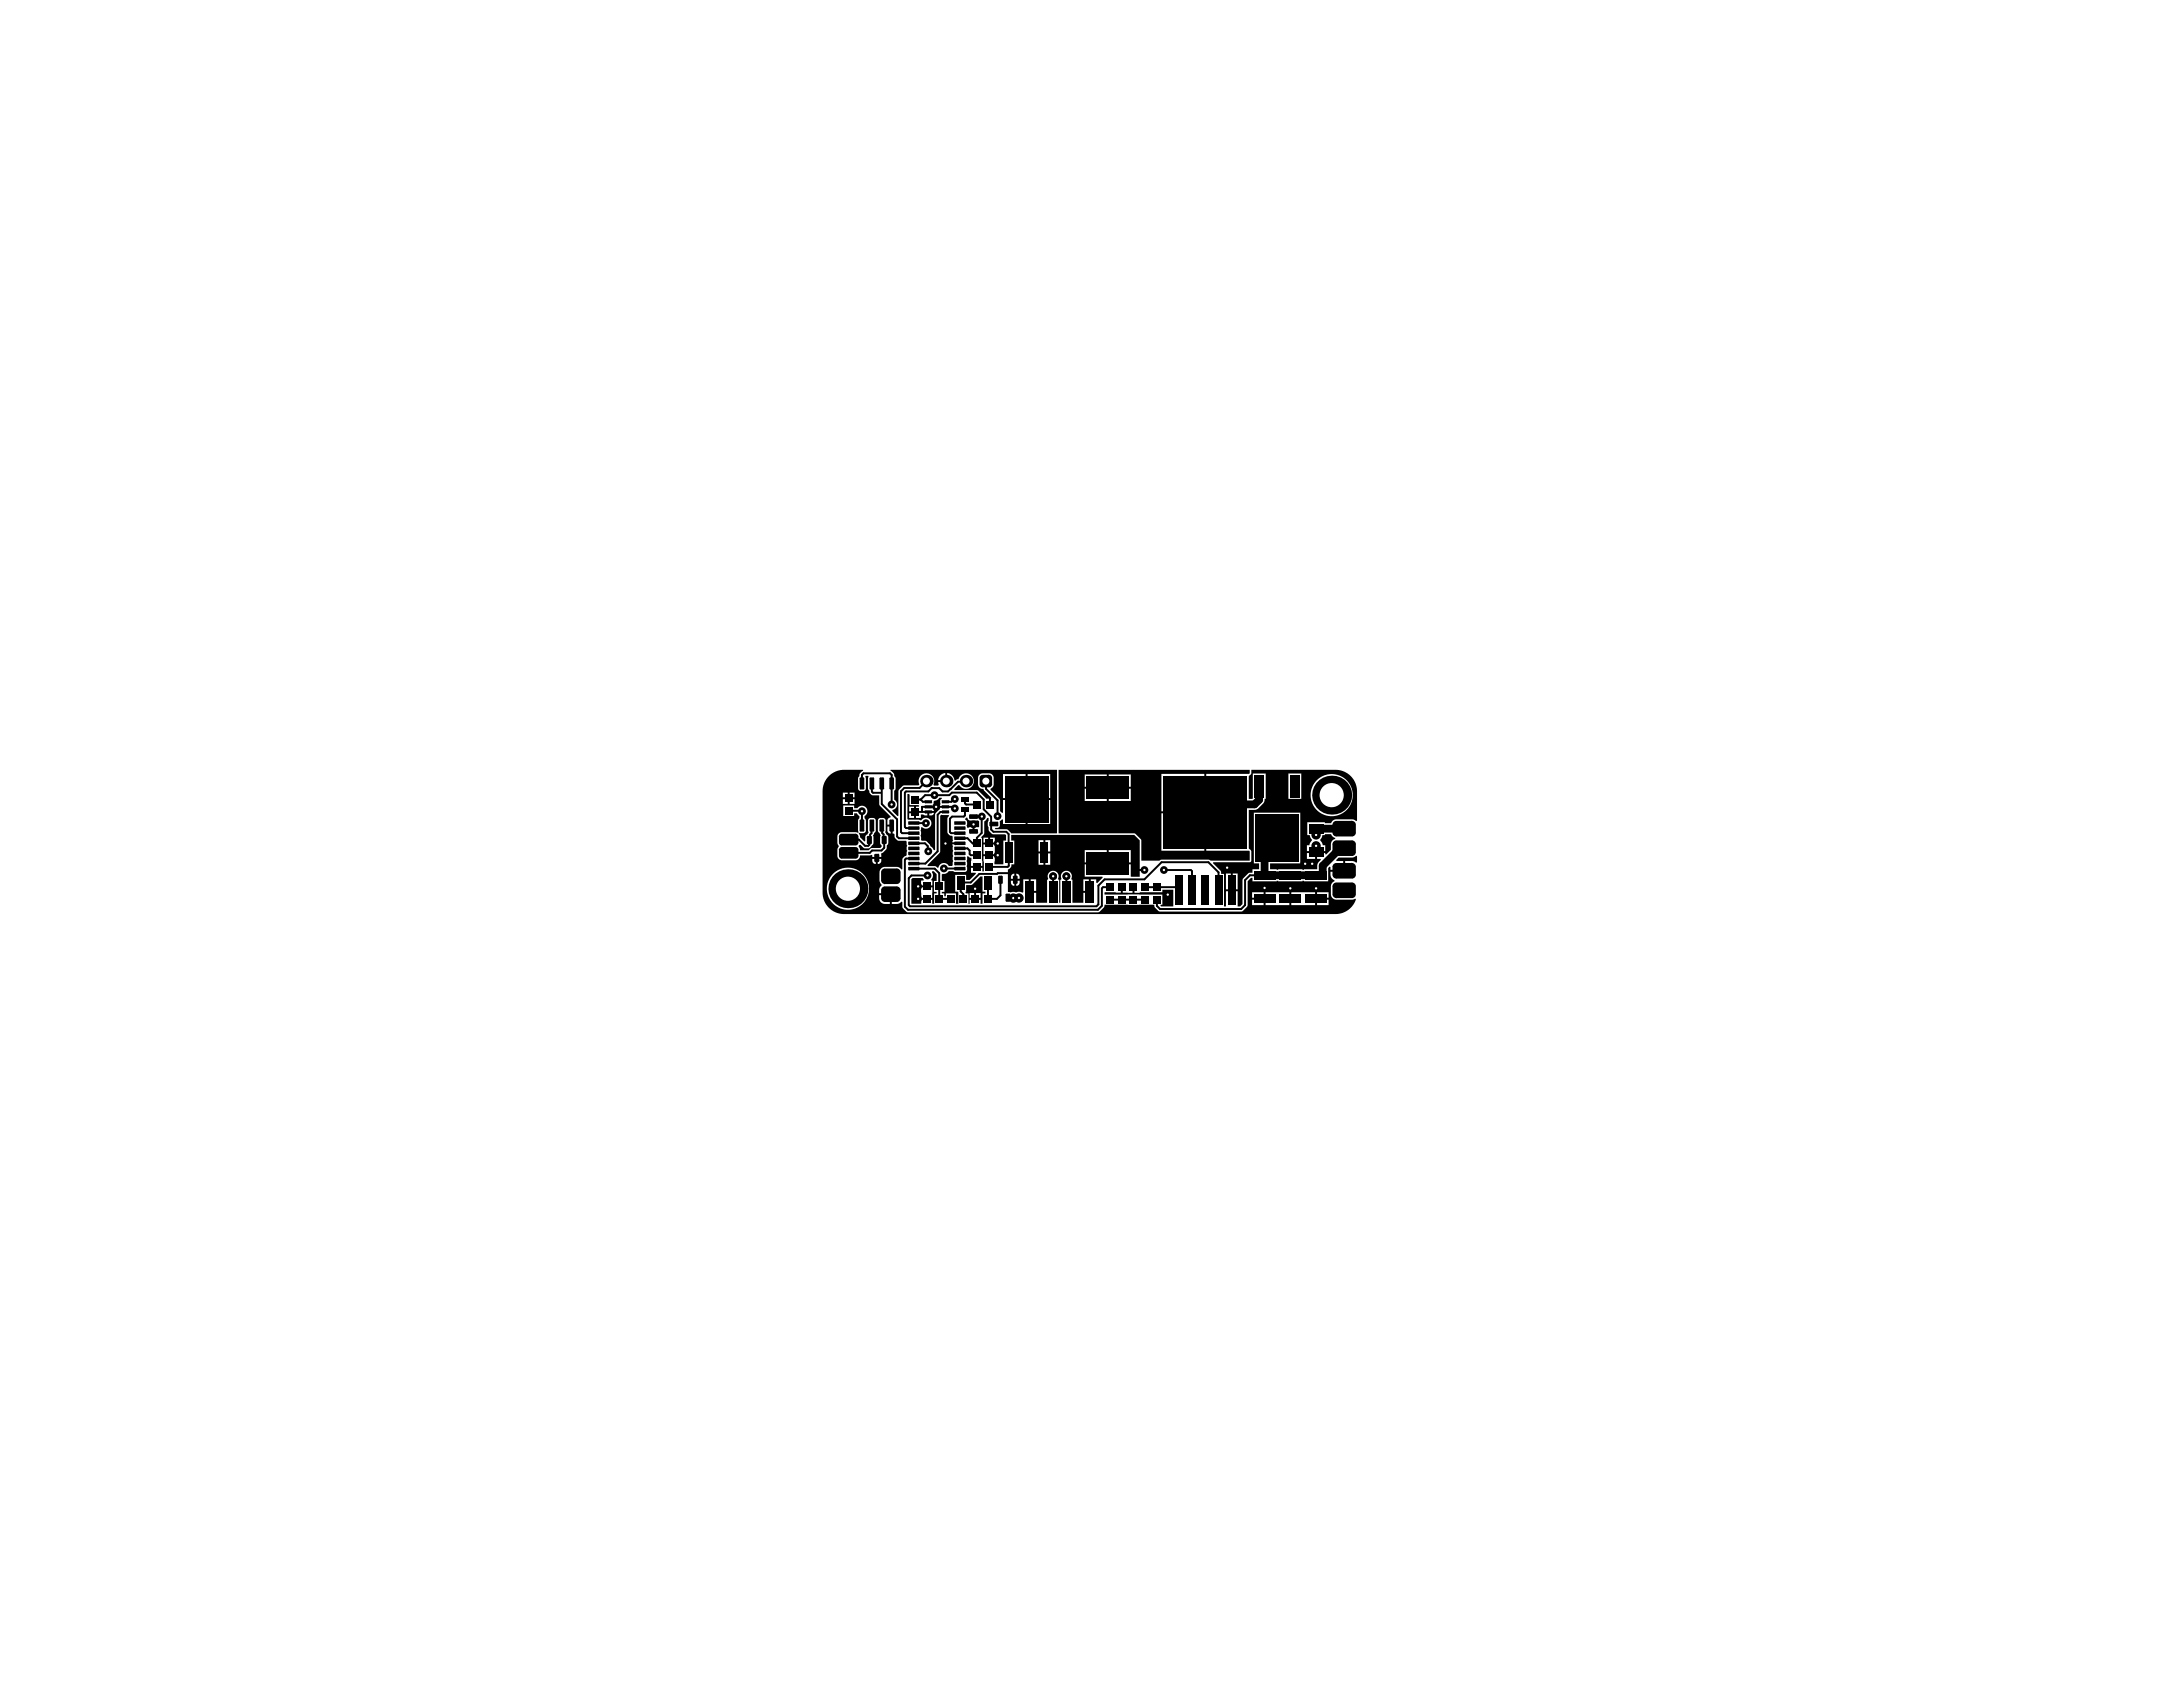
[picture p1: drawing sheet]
<svg xmlns="http://www.w3.org/2000/svg" width="279mm" height="216mm" viewBox="0 0 279 216" stroke-linecap="round" stroke-linejoin="round" font-family="sans-serif">
<g fill="#000">
<path d="M120.5 104.3h.9l.1 .1-.2 .4v1.7a.57 .57 0 0 0 .6 .5l.1 .6-.1 .2h1v.2h-1l.1 .9-.1 .2 .1 .4-.1 .3 .1 .4-.1 .5-.1 .1h-.4a.74 .74 0 0 0-.7-.3 .74 .74 0 0 0-.6 .5l-.4-.1-.9-.1-.1-.1 1.6-1.7v-4.6zM123.5 104.8l.2-.2 .1 .1a.35 .35 0 0 0 .4 .3h1l.1 .1v.7l-.6 .1v.5h-.2v-.5h-.4a.2 .2 0 0 1-.2 0 .2 .2 0 0 1-.2-.2 .51 .51 0 0 0-.2-.8zM134.4 111.8a.5 .5 0 0 1 .7 0 .5 .5 0 0 1 0 .7h-.2v1.6h-.2v-1.6a.41 .41 0 0 1-.4-.2 .41 .41 0 0 1 .1-.5zM136.1 111.8a.5 .5 0 0 1 .7 0 .5 .5 0 0 1 0 .7h-.2v1.6h-.2v-1.6a.41 .41 0 0 1-.4-.2 .41 .41 0 0 1 .1-.5zM141.4 114.2h2.1v-.7h.2v.7l1.2 .1v-.8h.3v.8l3.6-.1v-.3h1.4v2.1h-1.6l-.1-.1 .1-.1h.2v-1.3h-7.4z"/>
<path d="M106.1 99.3a2.73 2.73 0 0 0-.8 2v12.9a2.74 2.74 0 0 0 2.7 2.8h62.8a2.74 2.74 0 0 0 2.7-1.9l-.1-.1-.4 .1h-2a.7 .7 0 0 1-.7-.7v-1a.7 .7 0 0 1 .5-.6v-.1a.75 .75 0 0 1-.5-.8v-.3h1.7v-.2h.2v-1.2h1l.4 .2h.1v-.8l-.1-.1-.5 .2h-1.8l-.3 .4 .9 .1v1.1h-1.6v-.3l-.1-.1-.2 .2v1.7h-3.1v-.1h-.2v.1h-3.1v-.1h-.2v.1h-3.1v-.5h-.2l-.4 .5v3.1l-.6 .7-.2 .1h-10.4l-.3-.1-.4-.4-.1-.4h-6.3l-.1 .4-.5 .5-.3 .1h-24.3l-.2-.1-.5-.5v-.8h-.1l-.5 .3h-.8v-1.3h-.1v-.1h-1.5v-.5l.2-.3a.29 .29 0 0 0 .1-.3 .29 .29 0 0 0-.2-.2v-1.4a.7 .7 0 0 1 .7-.7l1.6 .1 .3 .1 .2 .2 .1-.1v-1.2a.58 .58 0 0 1 .5-.5l.1-.6-.1-.2 .1-.5-.1-.5v-.1h-1a.72 .72 0 0 1-.5-.8l-.2-.1v-1h-.2v-.2h-.5v-.5a.4 .4 0 0 1 .3-.4l.1-.1-1.4-1.4-.1-1.3h-.8a.61 .61 0 0 1-.5-.6l-.1-.3v-1.6h-.3l-.1 .1 .1 .2v1.3a.35 .35 0 0 1-.3 .3h-.3a.35 .35 0 0 1-.4-.3v-1.3l.2-.3v-.3l.5-.4v-.1h-2.5a2.73 2.73 0 0 0-1.9 .8zM107.9 101.4h.6v.6h-.6zM108.7 101.4h.7v.6h-.7zM107.9 102.3h.6v.6h-.6zM108.7 102.3h.7v.6h-.7zM107.9 103.1h1.4v.3h.4a.7 .7 0 0 1 1.1 0 .7 .7 0 0 1-.2 1v.3l.2 .3v1.3a.35 .35 0 0 1-.3 .3h-.5l-.1 .1 .2 .5 .5 .5 .1-.1 .1-.6 .4-.5-.1-.2v-1.3a.35 .35 0 0 1 .3-.3h.3a.35 .35 0 0 1 .4 .3v1.3l-.4 .6 .1 .2-.1 1-.3 .4-.3 .1h-.5l-.5-.5h-.1a.35 .35 0 0 0 .1 .6v.1h1.1l.3-.3h1.2l.1-.1v-.2l-.2-.3v-.8l.1-.2-.3-.6v-1.3a.35 .35 0 0 1 .3-.3h.3a.35 .35 0 0 1 .4 .3v1.3l-.1 .2 .4 .6v.8l-.2 .3v.5l-.7 .5v.5h-1.2v-.2l-.1-.1-1.4 .1a.58 .58 0 0 1-.6 .6h-1.8a.58 .58 0 0 1-.5-.6v-.8a.48 .48 0 0 0 0-.8v-.8a.58 .58 0 0 1 .5-.6h1.8l.3 .1 .1-.1-.1-.2v-1.3l.2-.3v-.3l-.3-.3h-.4v.3h-1.4zM113.6 105.8h.4v.9a.4 .4 0 0 1-.4-.4zM111.6 109.9h.5v.7a.42 .42 0 0 1-.5-.4zM112.3 109.9h.5a.48 .48 0 0 1-.4 .7zM162 114.2h3v1.6h-3zM160.3 114.2h1.4v.7h-1.4zM168.6 114.2h1.4v.7h-1.4zM112.5 114.6h1.4v1.1h-.6a.75 .75 0 0 1-.8-.8zM160.3 115.1h1.4v.7h-1.4zM165.3 114.2h3v1.6h-3zM168.6 115.1h1.4v.7h-1.4zM105.8 113.7a2.7 2.7 0 0 1 5.4 0 2.7 2.7 0 0 1-5.4 0z"/>
<path d="M114 98.5v.1l.4 .4 .1 .3 .1 .3v1.3l-.2 .3v1.1a.74 .74 0 0 1 .4 .8 .74 .74 0 0 1-.6 .6l.7 .7h.1v-3.2l.5-.6 .2-.1h1.9l.1-.1a1 1 0 0 1 .9-1.4 1 1 0 0 1 .9 1.4v.1h.6l.1-.1-.1-.3h1v-.1h.1v-1.1a1.04 1.04 0 0 1 1 1h.1l.1-.1a.45 .45 0 0 0 .4-.4 1 1 0 0 1 1.5-.2 1 1 0 0 1 0 1.5 1 1 0 0 1-1.5-.2h-.1l-.6 .5 .1 .1h2.9l1.1 1.1h.4v.8h.2l.1-.9-.9-.9-.1-.2a.61 .61 0 0 1-.7-.6v-.8a.6 .6 0 0 1 .6-.6h.8a.6 .6 0 0 1 .6 .6v.9l-.4 .6 1.2 1.2v1.5l.2 .2h.2v-1.6h2.9v3.1h-2.9v-.6h-.2l-.3 .3 .1 .4a.35 .35 0 0 1-.4 .4h-.2l-.1 .1h1.6l.5 .6h5.9v-8.2zM120.4 99.2l.6-.3v.9h-.9zM128.4 99.1h2.9v3h-2.9zM131.5 99.1h2.9v3h-2.9zM131.5 102.4h2.9v3.1h-2.9z"/>
<path d="M160.2 98.5l-.1 .5-.3 .3v2.9h.5v-3.2h1.7v3.2h-.1l-.2 .6-.7 .7-.3 .1h-.9v5l.4 .3-.1 1.4h-4.8l-.1 .2 1 1 .1 .3h.4v4.2h.2v-1.9h1.5v1.9h.3l.3-.3 .1-3.2 .7-.8h.5v-.5h.9v-.7h-.7v-6.5h5.9v6.5h-3.8v.7h.8v.1h.2v-.1h3.1v.1h.2v-.1h1.7v-.6l.5-.6-.1-.1h-.4v-.7h1v.1l.1 .1 .6-.6v-.8a.7 .7 0 0 1 .6-.6v-.2a.69 .69 0 0 1-.5-.4h-.8v.1h-.4v.3a.36 .36 0 0 0-.2 .4 .36 .36 0 0 0 .2 .3l.1 .3h.3v.7h-2.3v-.7h.3l.1-.3a.36 .36 0 0 0 .2-.3 .36 .36 0 0 0-.2-.4l-.1-.3h-.3v-1.7h2.3v.2h.8a.7 .7 0 0 1 .6-.5h2l.6 .2 .1-.1v-3.7a2.74 2.74 0 0 0-2.8-2.8zM164.9 99h1.7v3.2h-1.7zM167.7 101.8a2.7 2.7 0 0 1 5.4 0 2.7 2.7 0 0 1-5.4 0zM167.3 109.2h1v.7h-1zM156.9 111.8h.6v2h-.6zM157.8 111.8h.6v2h-.6z"/>
<path d="M116.1 101.6v3.2l.2 .1h1.3a.32 .32 0 0 0 .5-.1 .71 .71 0 0 1 1 .2 .71 .71 0 0 1-.2 .9 .71 .71 0 0 1-.9 0l-.2 .4 .1 .2-.1 .5 .1 .5 .1 .1 .6 .1 .4 .4 .1 .2 .5 .5 .1-4.6 .5-.6 .1-.2h.7v-.3h-.7l.1-.2a.47 .47 0 0 1 .2-.7l-.1-.1h-.3a.72 .72 0 0 1-.6 .4l-.1 .3v.1h.3a.33 .33 0 0 1 .3 .4 .33 .33 0 0 1-.3 .3h-.2l-.1 .2h-.7v.1h-.1v.5l-.8-.2v.5h-.7v-1.5h.4v-.2h-1.2v-1.3zM116.4 103.2h.6v.6h-.6zM118.9 104h.6l-.1 .3-.2 .1h-.3zM116.4 104.1h.6v.6h-.6z"/>
<path d="M116.6 112.5v3.2h1.3v-.5h1.4v.5h.3v-1.4h.3v-.2h-.4v-1.4h.4v-.8l-.4-.4h-.2v.1a.7 .7 0 0 1-.1 1v.1h.1v.6h-1.4v-.6h.3v-.1l-.1-.2h-1.3zM117.9 113.6h1.4v1.3h-1.4z"/>
<path d="M123.7 113.3v.8l-.1 .1v.1h.4v1.4h.1v-.5h1.4v.5h.3v-1.4h.3v-.2h-.3v-1.9h-.3l-1.1 1zM124.1 114.3h.6v.6h-.6zM124.9 114.3h.6v.6h-.6z"/>
<path d="M126.3 104.7l-.3 .4v1.6l-.4 .4 .1 .2v3.5h-1.4v-1l-.4-.2h-.1l-.1 .6 .1 .4-.1 .2a.5 .5 0 0 1-.2 .8h-1.3l-.2-.1h-.6a.69 .69 0 0 1-.7 .3l-.2 .1v.8h.4v1.4h-.4v.2h.4v.4h.2v-.4h1.3v1.4h.3l-.1-1.6h-.3v-2.1h1.4v.6h.4l.8-.8v-.1h-.6v-.6h1.4v.4h.2v-1.9h1.4v1h1.1v-3h.4v-.7l-.1-.1h-1.6l-.2-.1-.4-.5-.1-.6 .1-.9zM125.9 107.2h.6v.6h-.6zM126.7 107.2h.6v.6h-.6zM125.9 108.1h1.4v1.2h-1.4z"/>
<path d="M129.4 106.9v.7h.4v3h-.4a.58 .58 0 0 1-.4 .7v2.9h.3l.5-.1 .2 .1 .5-.1 .3 .1h.2v-1.7h.7v1.6h.1v.2h.8v1.2h1.4v-2.9l.2-.1a.7 .7 0 0 1 .6-1.1 .7 .7 0 0 1 .6 1.1l.2 .1v2.9h.1v-2.9l.2-.1a.7 .7 0 0 1 .6-1.1 .7 .7 0 0 1 .6 1.1l.2 .1v2.9h1.4v-1.2h.8v-.2h.1v-1.6h.7v.5h.1l.7-.7v-.1h-2.3v-1.6h5.9v1.6h1.2v-4.6l-.7-.7zM132.9 107.5h.6v1.5h-.6zM133.8 107.5h.6v1.5h-.6zM138.8 108.8h2.9v1.6h-2.9zM141.9 108.8h2.8v1.6h-2.8zM132.9 109.2h.6v1.5h-.6zM133.8 109.2h.6v1.5h-.6zM129.5 111.9l.3-.1v.7h-.4zM130.1 111.8a.47 .47 0 0 1 .4 .7h-.4zM129.4 112.7h.4v.7a.47 .47 0 0 1-.4-.7zM130.1 112.7h.4a.47 .47 0 0 1-.4 .7zM131.9 112.5h.7v1.5h-.7zM138.7 112.5h.7v1.5h-.7z"/>
<path d="M135.5 98.5v8.1l9.8 .1 .8 .8v2.6h2.3l.3-.1h6l.2 .1h5.1v-1.1l-.1-.1h-5.5v-9.9h5.5l.1-.5zM138.8 99.1h2.9v1.6h-2.9zM141.9 99.1h2.8v1.6h-2.8zM138.8 100.9h2.9v1.6h-2.9zM141.9 100.9h2.8v1.6h-2.8zM148.6 99h5.5v4.8h-5.5zM148.6 104.1h5.5v4.8h-5.5z"/>
<circle cx="129.7" cy="114.9" r=".6"/>
<circle cx="171.8" cy="106.1" r=".5"/>
</g>
<path d="M129.2 114.9h1.2M129.7 114.9h.1M130.4 114.9h.1" fill="none" stroke="#000" stroke-width=".8"/>
<path d="M161.2 100.6v1.8l-.6 .5h-1.5M168.4 106.1h3.4M171.5 108.5l-2.2 2.3v1.1l-.1 .1h-7.3v-2.1" fill="none" stroke="#000" stroke-width="1"/>
<g fill="none" stroke="#000" stroke-width=".25">
<path d="M110.3 99.8v-.6l.2-.2h3.4l.2 .2v3.8M118.6 100l-.9 .8h-2l-.4 .5v5.2l.2 .1h1.5M123.6 100h-1l-1.3 1.3h-.7l-.4-.4h-1M126.2 100v1l1.5 1.4v2M108.6 103.8h1.6l.1 .1v1.8M110.3 105.7h.1M111.5 105.7v.9l-.1 .2-.1 1.3-.2 .1h-.4l-.8-.7h-1.6M111.6 100.3v1l.1 .2h1M112.9 100.3v2.6l1.9 2v2.2l.2 .2h2M112.9 105.7v.9l.2 .2v.6l.1 .1v1l-.4 .3h-1.2l-.3 .3h-3M114.1 100.3h.1M117 111.2h2.6l.6 .5v3.3h1.5"/>
<path d="M117 107.9h1.4l.3 .4 .1 .6M117 109.9h-1l-.2 .1v6l.4 .4h24.3l.5-.5v-2.2l.2-.2h.8M117 105.3l1.5 .1M117.2 103.9h1.6M117.8 102.3l.6-.5h3.1l.3-.4h3.2l.9 .9v1.3l1 .9v1.7l.2 .2h1.7l.3 .3v4.1l-.1 .1h-2.4M117.8 102.3l.3 .3h.7M117.8 102.3l-.7 .1M118.7 112h-2l-.4 .4v3.4l.2 .2h23.8l.3-.3v-2.4l.8-.8h5.1l2.2-2.2h6l1.3 1.3v2.3M119.2 100.9h.1M119.2 100.9l-.4 .4h-2.8l-.2 .1v4.4l.2 .2h1M119.8 103.3h-1.8v.6M120.8 111.1v.1"/>
<path d="M120.8 111.2h2.1M121 103.3h.9l.1 .1M121 103.9h-.6l-.4 .4v4.6l-1.6 1.6h-1.4M122.2 102.3l-.4 .3h-.8M122.9 108.6h.9l.3 .2v.5l.1 .1h.8M122.9 107.3h.9l.7 .6h.5M123.5 102.3v.5l.2 .2h1.3M123.5 103.7v.7l-.1 .1h-1.5l-.3 .3v1.7l.1 .1h1.2M124.6 104.5h1v2.1l-.6 .6v.7M124.6 104.5h.1M125 103h.1M128 112.6v2l-.4 .4h-1.2v-2.1"/>
<path d="M129 111.7l-3.7 .1-1.1 1.1h-1.2v1.2l.3 .3v.6M142 115.1h4.6M145.8 111.3h.7M146.6 113.5h3.9l.4 .4M149 111.3h3.4l.2 .2v2.4M161.9 112h-1.9l-.6 .6v3.2l-.5 .5h-10.4l-.4-.4v-.8"/>
</g>
<circle cx="129.7" cy="114.9" r=".15" fill="#fff"/>
<circle cx="119.8" cy="103.3" r=".5" fill="#000"/>
<circle cx="119.8" cy="103.3" r=".15" fill="#fff"/>
<circle cx="149.8" cy="104" r=".5" fill="#000"/>
<circle cx="149.8" cy="104" r=".15" fill="#fff"/>
<circle cx="152.8" cy="104" r=".5" fill="#000"/>
<circle cx="152.8" cy="104" r=".15" fill="#fff"/>
<circle cx="152.8" cy="107" r=".5" fill="#000"/>
<circle cx="152.8" cy="107" r=".15" fill="#fff"/>
<circle cx="155.8" cy="107" r=".5" fill="#000"/>
<circle cx="155.8" cy="107" r=".15" fill="#fff"/>
<circle cx="155.8" cy="104" r=".5" fill="#000"/>
<circle cx="155.8" cy="104" r=".15" fill="#fff"/>
<circle cx="158.8" cy="107" r=".5" fill="#000"/>
<circle cx="158.8" cy="107" r=".15" fill="#fff"/>
<circle cx="158.8" cy="101" r=".5" fill="#000"/>
<circle cx="158.8" cy="101" r=".15" fill="#fff"/>
<circle cx="158.8" cy="104" r=".5" fill="#000"/>
<circle cx="158.8" cy="104" r=".15" fill="#fff"/>
<circle cx="155.8" cy="101" r=".5" fill="#000"/>
<circle cx="155.8" cy="101" r=".15" fill="#fff"/>
<circle cx="149.8" cy="107" r=".5" fill="#000"/>
<circle cx="149.8" cy="107" r=".15" fill="#fff"/>
<circle cx="149.8" cy="101" r=".5" fill="#000"/>
<circle cx="149.8" cy="101" r=".15" fill="#fff"/>
<circle cx="152.8" cy="101" r=".5" fill="#000"/>
<circle cx="152.8" cy="101" r=".15" fill="#fff"/>
<circle cx="130.4" cy="114.9" r=".6" fill="#000"/>
<circle cx="130.4" cy="114.9" r=".15" fill="#fff"/>
<circle cx="167" cy="110.5" r=".6" fill="#000"/>
<circle cx="167" cy="110.5" r=".15" fill="#fff"/>
<circle cx="167.9" cy="110.5" r=".6" fill="#000"/>
<circle cx="167.9" cy="110.5" r=".15" fill="#fff"/>
<circle cx="122.2" cy="103.5" r=".5" fill="#000"/>
<circle cx="122.2" cy="103.5" r=".15" fill="#fff"/>
<circle cx="168.4" cy="106.9" r=".6" fill="#000"/>
<circle cx="168.4" cy="106.9" r=".15" fill="#fff"/>
<circle cx="168.4" cy="108.2" r=".6" fill="#000"/>
<circle cx="168.4" cy="108.2" r=".15" fill="#fff"/>
<circle cx="127.7" cy="104.5" r=".5" fill="#000"/>
<circle cx="127.7" cy="104.5" r=".15" fill="#fff"/>
<circle cx="125.7" cy="104.5" r=".5" fill="#000"/>
<circle cx="125.7" cy="104.5" r=".15" fill="#fff"/>
<circle cx="146.5" cy="111.3" r=".5" fill="#000"/>
<circle cx="146.5" cy="111.3" r=".15" fill="#fff"/>
<circle cx="149" cy="111.3" r=".5" fill="#000"/>
<circle cx="149" cy="111.3" r=".15" fill="#fff"/>
<circle cx="161.9" cy="113.6" r=".5" fill="#000"/>
<circle cx="161.9" cy="113.6" r=".15" fill="#fff"/>
<circle cx="121" cy="107.9" r=".5" fill="#000"/>
<circle cx="121" cy="107.9" r=".15" fill="#fff"/>
<circle cx="149.5" cy="114.5" r=".5" fill="#000"/>
<circle cx="149.5" cy="114.5" r=".15" fill="#fff"/>
<circle cx="134.8" cy="112.1" r=".5" fill="#000"/>
<circle cx="134.8" cy="112.1" r=".15" fill="#fff"/>
<circle cx="157.1" cy="111" r=".5" fill="#000"/>
<circle cx="157.1" cy="111" r=".15" fill="#fff"/>
<circle cx="118.7" cy="112" r=".5" fill="#000"/>
<circle cx="118.7" cy="112" r=".15" fill="#fff"/>
<circle cx="120.8" cy="111.1" r=".5" fill="#000"/>
<circle cx="120.8" cy="111.1" r=".15" fill="#fff"/>
<circle cx="118.8" cy="108.9" r=".5" fill="#000"/>
<circle cx="118.8" cy="108.9" r=".15" fill="#fff"/>
<circle cx="114.1" cy="103" r=".5" fill="#000"/>
<circle cx="114.1" cy="103" r=".15" fill="#fff"/>
<circle cx="110.3" cy="103.8" r=".5" fill="#000"/>
<circle cx="110.3" cy="103.8" r=".15" fill="#fff"/>
<circle cx="122.2" cy="102.3" r=".5" fill="#000"/>
<circle cx="122.2" cy="102.3" r=".15" fill="#fff"/>
<circle cx="119.6" cy="101.8" r=".5" fill="#000"/>
<circle cx="119.6" cy="101.8" r=".15" fill="#fff"/>
<circle cx="114" cy="112.1" r=".5" fill="#000"/>
<circle cx="114" cy="112.1" r=".15" fill="#fff"/>
<circle cx="171.3" cy="111.4" r=".6" fill="#000"/>
<circle cx="171.3" cy="111.4" r=".15" fill="#fff"/>
<circle cx="172.4" cy="111.4" r=".6" fill="#000"/>
<circle cx="172.4" cy="111.4" r=".15" fill="#fff"/>
<circle cx="118.5" cy="105.4" r=".5" fill="#000"/>
<circle cx="118.5" cy="105.4" r=".15" fill="#fff"/>
<circle cx="117.5" cy="115" r=".5" fill="#000"/>
<circle cx="117.5" cy="115" r=".15" fill="#fff"/>
<circle cx="117.5" cy="113.4" r=".5" fill="#000"/>
<circle cx="117.5" cy="113.4" r=".15" fill="#fff"/>
<circle cx="127.7" cy="107.9" r=".5" fill="#000"/>
<circle cx="127.7" cy="107.9" r=".15" fill="#fff"/>
<circle cx="127.7" cy="109.4" r=".5" fill="#000"/>
<circle cx="127.7" cy="109.4" r=".15" fill="#fff"/>
<circle cx="124.6" cy="105.5" r=".5" fill="#000"/>
<circle cx="124.6" cy="105.5" r=".15" fill="#fff"/>
<circle cx="124.8" cy="113.7" r=".5" fill="#000"/>
<circle cx="124.8" cy="113.7" r=".15" fill="#fff"/>
<circle cx="136.5" cy="112.1" r=".5" fill="#000"/>
<circle cx="136.5" cy="112.1" r=".15" fill="#fff"/>
<circle cx="171.3" cy="113.9" r=".6" fill="#000"/>
<circle cx="171.3" cy="113.9" r=".15" fill="#fff"/>
<circle cx="168.4" cy="113.7" r=".5" fill="#000"/>
<circle cx="168.4" cy="113.7" r=".15" fill="#fff"/>
<circle cx="165.1" cy="113.7" r=".5" fill="#000"/>
<circle cx="165.1" cy="113.7" r=".15" fill="#fff"/>
<circle cx="172.3" cy="113.9" r=".6" fill="#000"/>
<circle cx="172.3" cy="113.9" r=".15" fill="#fff"/>
<circle cx="170.4" cy="101.8" r="2.49" fill="#000"/>
<circle cx="170.4" cy="101.8" r="1.55" fill="#fff"/>
<circle cx="108.5" cy="113.7" r="2.49" fill="#000"/>
<circle cx="108.5" cy="113.7" r="1.55" fill="#fff"/>
<path d="M125.4 99.6l.4-.4h.8l.4 .4v.8l-.4 .4h-.8l-.4-.4z" fill-rule="evenodd" fill="#000"/>
<g fill="#000">
<path d="M125.4 99.6h.4zM125.4 99.4l.4-.2v.4h-.4z"/>
<path d="M126.6 99.2v.4zM126.6 99.2h.2l.2 .4h-.4z"/>
<path d="M125.8 100.4v.4zM125.4 100.4h.4v.4l-.4-.2z"/>
<path d="M126.6 100.4h.4zM126.6 100.4h.4l-.1 .2-.3 .2z"/>
</g>
<circle cx="126.2" cy="100" r=".45" fill="#fff"/>
<circle cx="123.6" cy="100" r=".8" fill="#000"/>
<circle cx="123.6" cy="100" r=".45" fill="#fff"/>
<circle cx="118.6" cy="100" r=".8" fill="#000"/>
<circle cx="118.6" cy="100" r=".45" fill="#fff"/>
<circle cx="121.1" cy="100" r=".8" fill="#000"/>
<circle cx="121.1" cy="100" r=".45" fill="#fff"/>
<g fill="#000">
<path d="M148.9 99.3h10.7v9.3h-10.7z" fill-rule="evenodd"/>
<path d="M160.5 99.2h1.3v2.8h-1.3z" fill-rule="evenodd"/>
<path d="M165.1 99.2h1.3v2.8h-1.3z" fill-rule="evenodd"/>
<path d="M108.1 103.3h1v.9h-1z" fill-rule="evenodd"/>
<path d="M108.1 101.7h1v.9h-1z" fill-rule="evenodd"/>
<path d="M107.4 108.8l.3-.4h1.8l.4 .4v.7l-.4 .4h-1.8l-.3-.4z" fill-rule="evenodd"/>
<path d="M107.4 107.1l.3-.4h1.8l.4 .4v.7l-.4 .4h-1.8l-.3-.4z" fill-rule="evenodd"/>
<path d="M110 105l.2-.1h.3l.1 .1v1.3l-.1 .1h-.3l-.2-.1z" fill-rule="evenodd"/>
<path d="M110 99.6l.2-.1h.3l.1 .1v1.3l-.1 .1h-.3l-.2-.1z" fill-rule="evenodd"/>
<path d="M111.3 105l.1-.1h.3l.2 .1v1.3l-.2 .1h-.3l-.1-.1z" fill-rule="evenodd"/>
<path d="M111.3 99.6l.1-.1h.3l.2 .1v1.3l-.2 .1h-.3l-.1-.1z" fill-rule="evenodd"/>
<path d="M110.9 107.1l.2-.1h.3l.2 .1v.8l-.2 .1h-.3l-.2-.1z" fill-rule="evenodd"/>
<path d="M111.9 109.4l.2-.1h.3l.1 .1v.8l-.1 .1h-.3l-.2-.1z" fill-rule="evenodd"/>
<path d="M112.6 105l.1-.1h.3l.2 .1v1.3l-.2 .1h-.3l-.1-.1z" fill-rule="evenodd"/>
<path d="M112.6 99.6l.1-.1h.3l.2 .1v1.3l-.2 .1h-.3l-.1-.1z" fill-rule="evenodd"/>
<path d="M112.8 107.1l.2-.1h.3l.2 .1v.8l-.2 .1h-.3l-.2-.1z" fill-rule="evenodd"/>
<path d="M113.8 105l.2-.1h.3l.1 .1v1.3l-.1 .1h-.3l-.2-.1z" fill-rule="evenodd"/>
<path d="M113.8 99.6l.2-.1h.3l.1 .1v1.3l-.1 .1h-.3l-.2-.1z" fill-rule="evenodd"/>
<path d="M112.8 113.9l.5-.5h1.5l.5 .5v1l-.5 .5h-1.5l-.5-.5z" fill-rule="evenodd"/>
<path d="M112.8 111.6l.5-.5h1.5l.5 .5v1l-.5 .5h-1.5l-.5-.5z" fill-rule="evenodd"/>
<path d="M116.2 111.1l.2-.2h1.2l.1 .2v.2l-.1 .1h-1.2l-.2-.1z" fill-rule="evenodd"/>
<path d="M116.2 110.4l.2-.1h1.2l.1 .1v.2l-.1 .1h-1.2l-.2-.1z" fill-rule="evenodd"/>
<path d="M116.2 109.8l.2-.2h1.2l.1 .2v.2l-.1 .1h-1.2l-.2-.1z" fill-rule="evenodd"/>
<path d="M116.2 109.1l.2-.1h1.2l.1 .1v.2l-.1 .1h-1.2l-.2-.1z" fill-rule="evenodd"/>
<path d="M116.2 108.5l.2-.2h1.2l.1 .2v.2l-.1 .1h-1.2l-.2-.1z" fill-rule="evenodd"/>
<path d="M116.2 107.8l.2-.1h1.2l.1 .1v.2l-.1 .1h-1.2l-.2-.1z" fill-rule="evenodd"/>
<path d="M116.2 107.2l.2-.1h1.2l.1 .1v.2l-.1 .1h-1.2l-.2-.1z" fill-rule="evenodd"/>
<path d="M116.2 106.5l.2-.1h1.2l.1 .1v.2l-.1 .2h-1.2l-.2-.2z" fill-rule="evenodd"/>
<path d="M116.2 105.9l.2-.1h1.2l.1 .1v.2l-.1 .1h-1.2l-.2-.1z" fill-rule="evenodd"/>
<path d="M116.2 105.2l.2-.1h1.2l.1 .1v.2l-.1 .2h-1.2l-.2-.2z" fill-rule="evenodd"/>
<path d="M116.6 103.5h1v.9h-1z" fill-rule="evenodd"/>
<path d="M116.6 101.9h1v.9h-1z" fill-rule="evenodd"/>
<path d="M118.1 112.9h1v1h-1z" fill-rule="evenodd"/>
<path d="M118.2 114.5h.9v1h-.9z" fill-rule="evenodd"/>
<path d="M118.3 103.8l.1-.1h.8l.1 .3-.1 .1h-.8z" fill-rule="evenodd"/>
<path d="M118.4 103.1h.8l.1 .3-.1 .1h-.8l-.1-.1z" fill-rule="evenodd"/>
<path d="M118.4 102.4h.8l.1 .3-.1 .1h-.8l-.1-.1z" fill-rule="evenodd"/>
<path d="M119.7 112.9h1v1h-1z" fill-rule="evenodd"/>
<path d="M119.8 114.5h.9v1h-.9z" fill-rule="evenodd"/>
<path d="M121.3 114.5h.9v1h-.9z" fill-rule="evenodd"/>
<path d="M120.5 102.5l.1-.1h.8l.1 .3-.1 .1h-.8z" fill-rule="evenodd"/>
<path d="M120.5 103.2l.1-.1h.8l.1 .3-.1 .1h-.8z" fill-rule="evenodd"/>
<path d="M120.5 103.8l.1-.1h.8l.1 .3-.1 .1h-.8z" fill-rule="evenodd"/>
<path d="M122.1 111.1l.1-.2h1.3l.1 .2v.2l-.1 .1h-1.3l-.1-.1z" fill-rule="evenodd"/>
<path d="M122.1 110.4l.1-.1h1.3l.1 .1v.2l-.1 .1h-1.3l-.1-.1z" fill-rule="evenodd"/>
<path d="M122.1 109.8l.1-.2h1.3l.1 .2v.2l-.1 .1h-1.3l-.1-.1z" fill-rule="evenodd"/>
<path d="M122.1 109.1l.1-.1h1.3l.1 .1v.2l-.1 .1h-1.3l-.1-.1z" fill-rule="evenodd"/>
<path d="M122.1 108.5l.1-.2h1.3l.1 .2v.2l-.1 .1h-1.3l-.1-.1z" fill-rule="evenodd"/>
<path d="M122.1 107.8l.1-.1h1.3l.1 .1v.2l-.1 .1h-1.3l-.1-.1z" fill-rule="evenodd"/>
<path d="M122.1 107.2l.1-.1h1.3l.1 .1v.2l-.1 .1h-1.3l-.1-.1z" fill-rule="evenodd"/>
<path d="M122.1 106.5l.1-.1h1.3l.1 .1v.2l-.1 .2h-1.3l-.1-.2z" fill-rule="evenodd"/>
<path d="M122.1 105.9l.1-.1h1.3l.1 .1v.2l-.1 .1h-1.3l-.1-.1z" fill-rule="evenodd"/>
<path d="M122.1 105.2l.1-.1h1.3l.1 .1v.2l-.1 .2h-1.3l-.1-.2z" fill-rule="evenodd"/>
<path d="M122.9 114.5h.9v1h-.9z" fill-rule="evenodd"/>
<path d="M123 103.4h1v.6h-1z" fill-rule="evenodd"/>
<path d="M123 102h1v.6h-1z" fill-rule="evenodd"/>
<path d="M122.5 112.2h1v1.7h-1z" fill-rule="evenodd"/>
<path d="M124.4 114.5h.9v1h-.9z" fill-rule="evenodd"/>
<path d="M124.5 110.4h1v1h-1z" fill-rule="evenodd"/>
<path d="M124.2 104.2h.8l.2 .2v.3l-.2 .1h-.8l-.2-.1v-.3z" fill-rule="evenodd"/>
<path d="M124.2 106.1h.8l.2 .2v.3l-.2 .1h-.8l-.2-.1v-.3z" fill-rule="evenodd"/>
<path d="M124.5 107.5h1v.9h-1z" fill-rule="evenodd"/>
<path d="M124.5 108.9h1v1h-1z" fill-rule="evenodd"/>
<path d="M124.7 102.5h.9v1h-.9z" fill-rule="evenodd"/>
<path d="M126 114.5h.8v1h-.8z" fill-rule="evenodd"/>
<path d="M126.1 110.4h1v1h-1z" fill-rule="evenodd"/>
<path d="M126 112.2h.9v1.7h-.9z" fill-rule="evenodd"/>
<path d="M126.1 107.5h1v.9h-1z" fill-rule="evenodd"/>
<path d="M126.1 108.9h1v1h-1z" fill-rule="evenodd"/>
<path d="M126.3 102.5h.8v1h-.8z" fill-rule="evenodd"/>
<path d="M126.8 105.2h.8l.2 .1v.3l-.2 .2h-.8l-.2-.2v-.3z" fill-rule="evenodd"/>
<path d="M127.7 112.2l.2-.1h.3l.1 .1v.8l-.1 .1h-.3l-.2-.1z" fill-rule="evenodd"/>
<path d="M128.6 107.8h1v2.6h-1z" fill-rule="evenodd"/>
<path d="M128.6 99.3h5.6v5.9h-5.6z" fill-rule="evenodd"/>
<path d="M128.7 114.5l.1-.1h.3l.2 .1v.8l-.2 .1h-.3l-.1-.1z" fill-rule="evenodd"/>
<path d="M129.6 112.2l.2-.1h.3l.1 .1v.8l-.1 .1h-.3l-.2-.1z" fill-rule="evenodd"/>
<path d="M131.2 112.8h1.2v2.7h-1.2z" fill-rule="evenodd"/>
<path d="M133.2 107.8h1v2.6h-1z" fill-rule="evenodd"/>
<path d="M134.2 112.8h1.2v2.7h-1.2z" fill-rule="evenodd"/>
<path d="M135.9 112.8h1.2v2.7h-1.2z" fill-rule="evenodd"/>
<path d="M139.1 109h5.4v2.9h-5.4z" fill-rule="evenodd"/>
<path d="M139.1 99.4h5.4v2.9h-5.4z" fill-rule="evenodd"/>
<path d="M138.9 112.8h1.2v2.7h-1.2z" fill-rule="evenodd"/>
<path d="M141.6 113.1h1v.9h-1z" fill-rule="evenodd"/>
<path d="M141.6 114.7h1v.9h-1z" fill-rule="evenodd"/>
<path d="M143.1 114.7h1v.9h-1z" fill-rule="evenodd"/>
<path d="M143.1 113.1h1v.9h-1z" fill-rule="evenodd"/>
<path d="M144.6 113.1h1v.9h-1z" fill-rule="evenodd"/>
<path d="M144.6 114.7h1v.9h-1z" fill-rule="evenodd"/>
<path d="M146.1 114.7h1v.9h-1z" fill-rule="evenodd"/>
<path d="M146.1 113.1h1v.9h-1z" fill-rule="evenodd"/>
<path d="M147.6 113.1h1v.9h-1z" fill-rule="evenodd"/>
<path d="M147.6 114.7h1v.9h-1z" fill-rule="evenodd"/>
<path d="M150.4 112h1v3.8h-1z" fill-rule="evenodd"/>
<path d="M152.1 112h1v3.8h-1z" fill-rule="evenodd"/>
<path d="M153.8 112h1v3.8h-1z" fill-rule="evenodd"/>
<path d="M155.5 112h1v3.8h-1z" fill-rule="evenodd"/>
<path d="M157.2 112h1v3.8h-1z" fill-rule="evenodd"/>
<path d="M160.5 111.4h2.7v1.2h-2.7z" fill-rule="evenodd"/>
<path d="M160.5 114.4h2.7v1.2h-2.7z" fill-rule="evenodd"/>
<path d="M163.8 111.4h2.7v1.2h-2.7z" fill-rule="evenodd"/>
<path d="M163.8 114.4h2.7v1.2h-2.7z" fill-rule="evenodd"/>
<path d="M160.7 104.2h5.5v6.1h-5.5z" fill-rule="evenodd"/>
<path d="M167.1 111.4h2.7v1.2h-2.7z" fill-rule="evenodd"/>
<path d="M167.1 114.4h2.7v1.2h-2.7z" fill-rule="evenodd"/>
<path d="M167.5 105.4h1.9v1.3h-1.9z" fill-rule="evenodd"/>
<path d="M167.5 108.4h1.9v1.3h-1.9z" fill-rule="evenodd"/>
<path d="M170.5 113.4l.5-.5h2l.5 .5v1l-.5 .5h-2l-.5-.5z" fill-rule="evenodd"/>
<path d="M170.5 110.9l.5-.5h2l.5 .5v1l-.5 .5h-2l-.5-.5z" fill-rule="evenodd"/>
<path d="M170.5 108l.5-.4h2l.5 .4v1l-.5 .5h-2l-.5-.5z" fill-rule="evenodd"/>
<path d="M170.5 105.6l.5-.5h2l.5 .5v1l-.5 .5h-2l-.5-.5z" fill-rule="evenodd"/>
</g>
<g fill="#000">
<path d="M110 99.6h.2zM110.1 99.5h.1v.1h-.2z"/>
<path d="M110.5 99.5v.1zM110.5 99.5l.1 .1h-.1z"/>
<path d="M111.3 99.6h.1zM111.3 99.5h.1v.1h-.1z"/>
<path d="M111.7 99.5v.1zM111.7 99.5l.2 .1h-.2z"/>
<path d="M112.6 99.6h.1zM112.6 99.5h.1v.1h-.1z"/>
<path d="M113 99.5v.1zM113 99.5l.2 .1h-.2z"/>
<path d="M113.8 99.6h.2zM113.9 99.5h.1v.1h-.2z"/>
<path d="M114.3 99.5v.1zM114.3 99.5l.1 .1h-.1z"/>
<path d="M107.4 108.8h.3zM107.4 108.6l.3-.2v.4h-.3z"/>
<path d="M107.7 109.5v.4zM107.4 109.5h.3v.4l-.3-.2z"/>
<path d="M107.4 107.1h.3zM107.4 106.9l.3-.2v.4h-.3z"/>
<path d="M107.7 107.8v.4zM107.4 107.8h.3v.4l-.3-.2z"/>
<path d="M109.5 108.4v.4zM109.5 108.4l.2 .1 .2 .3h-.4z"/>
<path d="M109.5 109.5h.4zM109.5 109.5h.4l-.1 .2-.3 .2z"/>
<path d="M109.5 106.7v.4zM109.5 106.7l.2 .1 .2 .3h-.4z"/>
<path d="M109.5 107.8h.4zM109.5 107.8h.4l-.1 .2-.3 .2z"/>
<path d="M110.2 106.3v.1zM110 106.3h.2v.1z"/>
<path d="M110 105h.2zM110.1 104.9h.1v.1h-.2z"/>
<path d="M110.2 100.9v.1zM110 100.9h.2v.1z"/>
<path d="M110.5 106.3h.1zM110.5 106.3h.1l-.1 .1z"/>
<path d="M110.5 104.9v.1zM110.5 104.9l.1 .1h-.1z"/>
<path d="M110.5 100.9h.1zM110.5 100.9h.1l-.1 .1z"/>
<path d="M110.9 107.1h.2zM111 107h.1v.1h-.2z"/>
<path d="M111.1 107.9v.1zM110.9 107.9h.2v.1z"/>
<path d="M111.4 107.9h.2zM111.4 107.9h.2l-.2 .1z"/>
<path d="M111.4 107v.1zM111.4 107l.2 .1h-.2z"/>
<path d="M111.4 106.3v.1zM111.3 106.3h.1v.1z"/>
<path d="M111.3 105h.1zM111.3 104.9h.1v.1h-.1z"/>
<path d="M111.4 100.9v.1zM111.3 100.9h.1v.1z"/>
<path d="M111.7 106.3h.2zM111.7 106.3h.2l-.2 .1z"/>
<path d="M111.7 104.9v.1zM111.7 104.9l.2 .1h-.2z"/>
<path d="M111.7 100.9h.2zM111.7 100.9h.2l-.2 .1z"/>
<path d="M111.9 109.4h.2zM111.9 109.3h.2v.1h-.2z"/>
<path d="M112.1 110.2v.1zM111.9 110.2h.2v.1z"/>
<path d="M112.4 110.2h.1zM112.4 110.2h.1l-.1 .1z"/>
<path d="M112.4 109.3v.1zM112.4 109.3l.1 .1h-.1z"/>
<path d="M112.7 106.3v.1zM112.6 106.3h.1v.1z"/>
<path d="M112.6 105h.1zM112.6 104.9h.1v.1h-.1z"/>
<path d="M112.7 100.9v.1zM112.6 100.9h.1v.1z"/>
<path d="M112.8 107.1h.2zM112.9 107h.1v.1h-.2z"/>
<path d="M113 107.9v.1zM112.8 107.9h.2v.1z"/>
<path d="M113 106.3h.2zM113 106.3h.2l-.2 .1z"/>
<path d="M113 104.9v.1zM113 104.9l.2 .1h-.2z"/>
<path d="M113 100.9h.2zM113 100.9h.2l-.2 .1z"/>
<path d="M112.8 113.9h.5zM112.8 113.7l.2-.2 .3-.1v.5h-.5z"/>
<path d="M113.3 114.9v.5zM112.8 114.9h.5v.5h-.3l-.2-.2z"/>
<path d="M112.8 111.6h.5zM112.8 111.4l.2-.2 .3-.1v.5h-.5z"/>
<path d="M113.3 112.6v.5zM112.8 112.6h.5v.5h-.3l-.2-.2z"/>
<path d="M113.3 107.9h.2zM113.3 107.9h.2l-.2 .1z"/>
<path d="M113.3 107v.1zM113.3 107l.2 .1h-.2z"/>
<path d="M114 106.3v.1zM113.8 106.3h.2v.1z"/>
<path d="M113.8 105h.2zM113.9 104.9h.1v.1h-.2z"/>
<path d="M114 100.9v.1zM113.8 100.9h.2v.1z"/>
<path d="M114.3 106.3h.1zM114.3 106.3h.1l-.1 .1z"/>
<path d="M114.3 104.9v.1zM114.3 104.9l.1 .1h-.1z"/>
<path d="M114.3 100.9h.1zM114.3 100.9h.1l-.1 .1z"/>
<path d="M114.8 113.4v.5zM114.8 113.4l.2 .1 .2 .2 .1 .2h-.5z"/>
<path d="M114.8 114.9h.5zM114.8 114.9h.5l-.1 .3-.2 .2h-.2z"/>
<path d="M114.8 111.1v.5zM114.8 111.1l.2 .1 .2 .2 .1 .2h-.5z"/>
<path d="M114.8 112.6h.5zM114.8 112.6h.5l-.1 .3-.2 .2h-.2z"/>
<path d="M116.2 111.1h.2zM116.3 111l.1-.1v.2h-.2z"/>
<path d="M116.4 111.3v.1zM116.2 111.3h.2v.1z"/>
<path d="M116.2 110.4h.2zM116.3 110.3h.1v.1h-.2z"/>
<path d="M116.4 110.6v.1zM116.2 110.6h.2v.1z"/>
<path d="M116.2 109.8h.2zM116.3 109.7l.1-.1v.2h-.2z"/>
<path d="M116.4 110v.1zM116.2 110h.2v.1z"/>
<path d="M116.2 109.1h.2zM116.3 109h.1v.1h-.2z"/>
<path d="M116.4 109.3v.1zM116.2 109.3h.2v.1z"/>
<path d="M116.2 108.5h.2zM116.3 108.4l.1-.1v.2h-.2z"/>
<path d="M116.4 108.7v.1zM116.2 108.7h.2v.1z"/>
<path d="M116.2 107.8h.2zM116.3 107.7h.1v.1h-.2z"/>
<path d="M116.4 108v.1zM116.2 108h.2v.1z"/>
<path d="M116.2 107.2h.2zM116.3 107.1h.1v.1h-.2z"/>
<path d="M116.4 107.4v.1zM116.2 107.4h.2v.1z"/>
<path d="M116.2 106.5h.2zM116.3 106.4h.1v.1h-.2z"/>
<path d="M116.4 106.7v.2zM116.2 106.7h.2v.2z"/>
<path d="M116.2 105.9h.2zM116.3 105.8h.1v.1h-.2z"/>
<path d="M116.4 106.1v.1zM116.2 106.1h.2v.1z"/>
<path d="M116.2 105.2h.2zM116.3 105.1h.1v.1h-.2z"/>
<path d="M116.4 105.4v.2zM116.2 105.4h.2v.2z"/>
<path d="M117.6 111.3h.1zM117.6 111.3h.1l-.1 .1z"/>
<path d="M117.6 110.9v.2zM117.6 110.9l.1 .2h-.1z"/>
<path d="M117.6 110.6h.1zM117.6 110.6h.1l-.1 .1z"/>
<path d="M117.6 110.3v.1zM117.6 110.3l.1 .1h-.1z"/>
<path d="M117.6 110h.1zM117.6 110h.1l-.1 .1z"/>
<path d="M117.6 109.6v.2zM117.6 109.6l.1 .2h-.1z"/>
<path d="M117.6 109.3h.1zM117.6 109.3h.1l-.1 .1z"/>
<path d="M117.6 109v.1zM117.6 109l.1 .1h-.1z"/>
<path d="M117.6 108.7h.1zM117.6 108.7h.1l-.1 .1z"/>
<path d="M117.6 108.3v.2zM117.6 108.3l.1 .2h-.1z"/>
<path d="M117.6 108h.1zM117.6 108h.1l-.1 .1z"/>
<path d="M117.6 107.7v.1zM117.6 107.7l.1 .1h-.1z"/>
<path d="M117.6 107.4h.1zM117.6 107.4h.1l-.1 .1z"/>
<path d="M117.6 107.1v.1zM117.6 107.1l.1 .1h-.1z"/>
<path d="M117.6 106.7h.1zM117.6 106.7h.1l-.1 .2z"/>
<path d="M117.6 106.4v.1zM117.6 106.4l.1 .1h-.1z"/>
<path d="M117.6 106.1h.1zM117.6 106.1h.1l-.1 .1z"/>
<path d="M117.6 105.8v.1zM117.6 105.8l.1 .1h-.1z"/>
<path d="M117.6 105.4h.1zM117.6 105.4h.1l-.1 .2z"/>
<path d="M117.6 105.1v.1zM117.6 105.1l.1 .1h-.1z"/>
<path d="M118.3 103.8h.1zM118.4 103.7v.1h-.1z"/>
<path d="M118.4 104v.1zM118.3 104h.1v.1z"/>
<path d="M118.3 103.2h.1zM118.4 103.1v.1h-.1z"/>
<path d="M118.4 103.4v.1zM118.3 103.4h.1v.1z"/>
<path d="M118.3 102.5h.1zM118.4 102.4v.1h-.1z"/>
<path d="M118.4 102.7v.1zM118.3 102.7h.1v.1z"/>
<path d="M119.2 103.7v.1zM119.2 103.7l.1 .1h-.1z"/>
<path d="M119.2 104h.1zM119.2 104h.1l-.1 .1z"/>
<path d="M119.2 103.1v.1zM119.2 103.1l.1 .1h-.1z"/>
<path d="M119.2 103.4h.1zM119.2 103.4h.1l-.1 .1z"/>
<path d="M119.2 102.4v.1zM119.2 102.4l.1 .1h-.1z"/>
<path d="M119.2 102.7h.1zM119.2 102.7h.1l-.1 .1z"/>
<path d="M120.5 102.5h.1zM120.6 102.4v.1h-.1z"/>
<path d="M120.6 102.7v.1zM120.5 102.7h.1v.1z"/>
<path d="M120.5 103.2h.1zM120.6 103.1v.1h-.1z"/>
<path d="M120.6 103.4v.1zM120.5 103.4h.1v.1z"/>
<path d="M120.5 103.8h.1zM120.6 103.7v.1h-.1z"/>
<path d="M120.6 104v.1zM120.5 104h.1v.1z"/>
<path d="M121.4 102.4v.1zM121.4 102.4l.1 .1h-.1z"/>
<path d="M121.4 102.7h.1zM121.4 102.7h.1l-.1 .1z"/>
<path d="M121.4 103.1v.1zM121.4 103.1l.1 .1h-.1z"/>
<path d="M121.4 103.4h.1zM121.4 103.4h.1l-.1 .1z"/>
<path d="M121.4 103.7v.1zM121.4 103.7l.1 .1h-.1z"/>
<path d="M121.4 104h.1zM121.4 104h.1l-.1 .1z"/>
<path d="M122.1 111.1h.1zM122.2 111v-.1v.2h-.1z"/>
<path d="M122.2 111.3v.1zM122.1 111.3h.1v.1z"/>
<path d="M122.1 110.4h.1zM122.2 110.3v.1h-.1z"/>
<path d="M122.2 110.6v.1zM122.1 110.6h.1v.1z"/>
<path d="M122.1 109.8h.1zM122.2 109.7v-.1v.2h-.1z"/>
<path d="M122.2 110v.1zM122.1 110h.1v.1z"/>
<path d="M122.1 109.1h.1zM122.2 109v.1h-.1z"/>
<path d="M122.2 109.3v.1zM122.1 109.3h.1v.1z"/>
<path d="M122.1 108.5h.1zM122.2 108.4v-.1v.2h-.1z"/>
<path d="M122.2 108.7v.1zM122.1 108.7h.1v.1z"/>
<path d="M122.1 107.8h.1zM122.2 107.7v.1h-.1z"/>
<path d="M122.2 108v.1zM122.1 108h.1v.1z"/>
<path d="M122.1 107.2h.1zM122.2 107.1v.1h-.1z"/>
<path d="M122.2 107.4v.1zM122.1 107.4h.1v.1z"/>
<path d="M122.1 106.5h.1zM122.2 106.4v.1h-.1z"/>
<path d="M122.2 106.7v.2zM122.1 106.7h.1v.2z"/>
<path d="M122.1 105.9h.1zM122.2 105.8v.1h-.1z"/>
<path d="M122.2 106.1v.1zM122.1 106.1h.1v.1z"/>
<path d="M122.1 105.2h.1zM122.2 105.1v.1h-.1z"/>
<path d="M122.2 105.4v.2zM122.1 105.4h.1v.2z"/>
<path d="M123.5 111.3h.1zM123.5 111.3h.1l-.1 .1z"/>
<path d="M123.5 110.9v.2zM123.5 110.9l.1 .2h-.1z"/>
<path d="M123.5 110.6h.1zM123.5 110.6h.1l-.1 .1z"/>
<path d="M123.5 110.3v.1zM123.5 110.3l.1 .1h-.1z"/>
<path d="M123.5 110h.1zM123.5 110h.1l-.1 .1z"/>
<path d="M123.5 109.6v.2zM123.5 109.6l.1 .2h-.1z"/>
<path d="M123.5 109.3h.1zM123.5 109.3h.1l-.1 .1z"/>
<path d="M123.5 109v.1zM123.5 109l.1 .1h-.1z"/>
<path d="M123.5 108.7h.1zM123.5 108.7h.1l-.1 .1z"/>
<path d="M123.5 108.3v.2zM123.5 108.3l.1 .2h-.1z"/>
<path d="M123.5 108h.1zM123.5 108h.1l-.1 .1z"/>
<path d="M123.5 107.7v.1zM123.5 107.7l.1 .1h-.1z"/>
<path d="M123.5 107.4h.1zM123.5 107.4h.1l-.1 .1z"/>
<path d="M123.5 107.1v.1zM123.5 107.1l.1 .1h-.1z"/>
<path d="M123.5 106.7h.1zM123.5 106.7h.1l-.1 .2z"/>
<path d="M123.5 106.4v.1zM123.5 106.4l.1 .1h-.1z"/>
<path d="M123.5 106.1h.1zM123.5 106.1h.1l-.1 .1z"/>
<path d="M123.5 105.8v.1zM123.5 105.8l.1 .1h-.1z"/>
<path d="M123.5 105.4h.1zM123.5 105.4h.1l-.1 .2z"/>
<path d="M123.5 105.1v.1zM123.5 105.1l.1 .1h-.1z"/>
<path d="M124 104.4h.2zM124.1 104.3l.1-.1v.2h-.2z"/>
<path d="M124.2 104.7v.1zM124 104.7h.2v.1z"/>
<path d="M124 106.3h.2zM124.1 106.1h.1v.2h-.2z"/>
<path d="M124.2 106.6v.1zM124 106.6h.2v.1z"/>
<path d="M125 104.2v.2zM125 104.2l.2 .2h-.2z"/>
<path d="M125 104.7h.2zM125 104.7h.2l-.2 .1z"/>
<path d="M125 106.1v.2zM125 106.1l.2 .2h-.2z"/>
<path d="M125 106.6h.2zM125 106.6h.2l-.2 .1z"/>
<path d="M126.6 105.3h.2zM126.7 105.2h.1v.1h-.2z"/>
<path d="M126.8 105.6v.2zM126.6 105.6h.2v.2z"/>
<path d="M127.6 105.2v.1zM127.6 105.2l.2 .1h-.2z"/>
<path d="M127.6 105.6h.2zM127.6 105.6h.2l-.2 .2z"/>
<path d="M127.7 112.2h.2zM127.8 112.1h.1v.1h-.2z"/>
<path d="M127.9 113v.1zM127.7 113h.2v.1z"/>
<path d="M128.2 113h.1zM128.2 113h.1l-.1 .1z"/>
<path d="M128.2 112.1v.1zM128.2 112.1l.1 .1h-.1z"/>
<path d="M128.7 114.5h.1zM128.7 114.4h.1v.1h-.1z"/>
<path d="M128.8 115.3v.1zM128.7 115.3h.1v.1z"/>
<path d="M129.1 115.3h.2zM129.1 115.3h.2l-.2 .1z"/>
<path d="M129.1 114.4v.1zM129.1 114.4l.2 .1h-.2z"/>
<path d="M129.6 112.2h.2zM129.7 112.1h.1v.1h-.2z"/>
<path d="M129.8 113v.1zM129.6 113h.2v.1z"/>
<path d="M130.1 113h.1zM130.1 113h.1l-.1 .1z"/>
<path d="M130.1 112.1v.1zM130.1 112.1l.1 .1h-.1z"/>
<path d="M170.5 113.4h.5zM170.6 113.2l.2-.2 .2-.1v.5h-.5z"/>
<path d="M171 114.4v.5zM170.5 114.4h.5v.5h-.2l-.2-.2z"/>
<path d="M170.5 110.9h.5zM170.6 110.7l.2-.2 .2-.1v.5h-.5z"/>
<path d="M171 111.9v.5zM170.5 111.9h.5v.5h-.2l-.2-.2z"/>
<path d="M170.5 108h.5zM170.6 107.8l.2-.2h.2v.4h-.5z"/>
<path d="M171 109v.5zM170.5 109h.5v.5h-.2l-.2-.2z"/>
<path d="M170.5 105.6h.5zM170.6 105.3l.2-.2h.2v.5h-.5z"/>
<path d="M171 106.6v.5zM170.5 106.6h.5v.5l-.2-.1-.2-.2z"/>
<path d="M173 112.9v.5zM173 112.9l.3 .1 .2 .2v.2h-.5z"/>
<path d="M173 114.4h.5zM173 114.4h.5v.3l-.2 .2h-.3z"/>
<path d="M173 110.4v.5zM173 110.4l.3 .1 .2 .2v.2h-.5z"/>
<path d="M173 111.9h.5zM173 111.9h.5v.3l-.2 .2h-.3z"/>
<path d="M173 107.6v.4zM173 107.6h.3l.2 .2v.2h-.5z"/>
<path d="M173 109h.5zM173 109h.5v.3l-.2 .2h-.3z"/>
<path d="M173 105.1v.5zM173 105.1h.3l.2 .2v.3h-.5z"/>
<path d="M173 106.6h.5zM173 106.6h.5v.2l-.2 .2-.3 .1z"/>
</g>
</svg>
